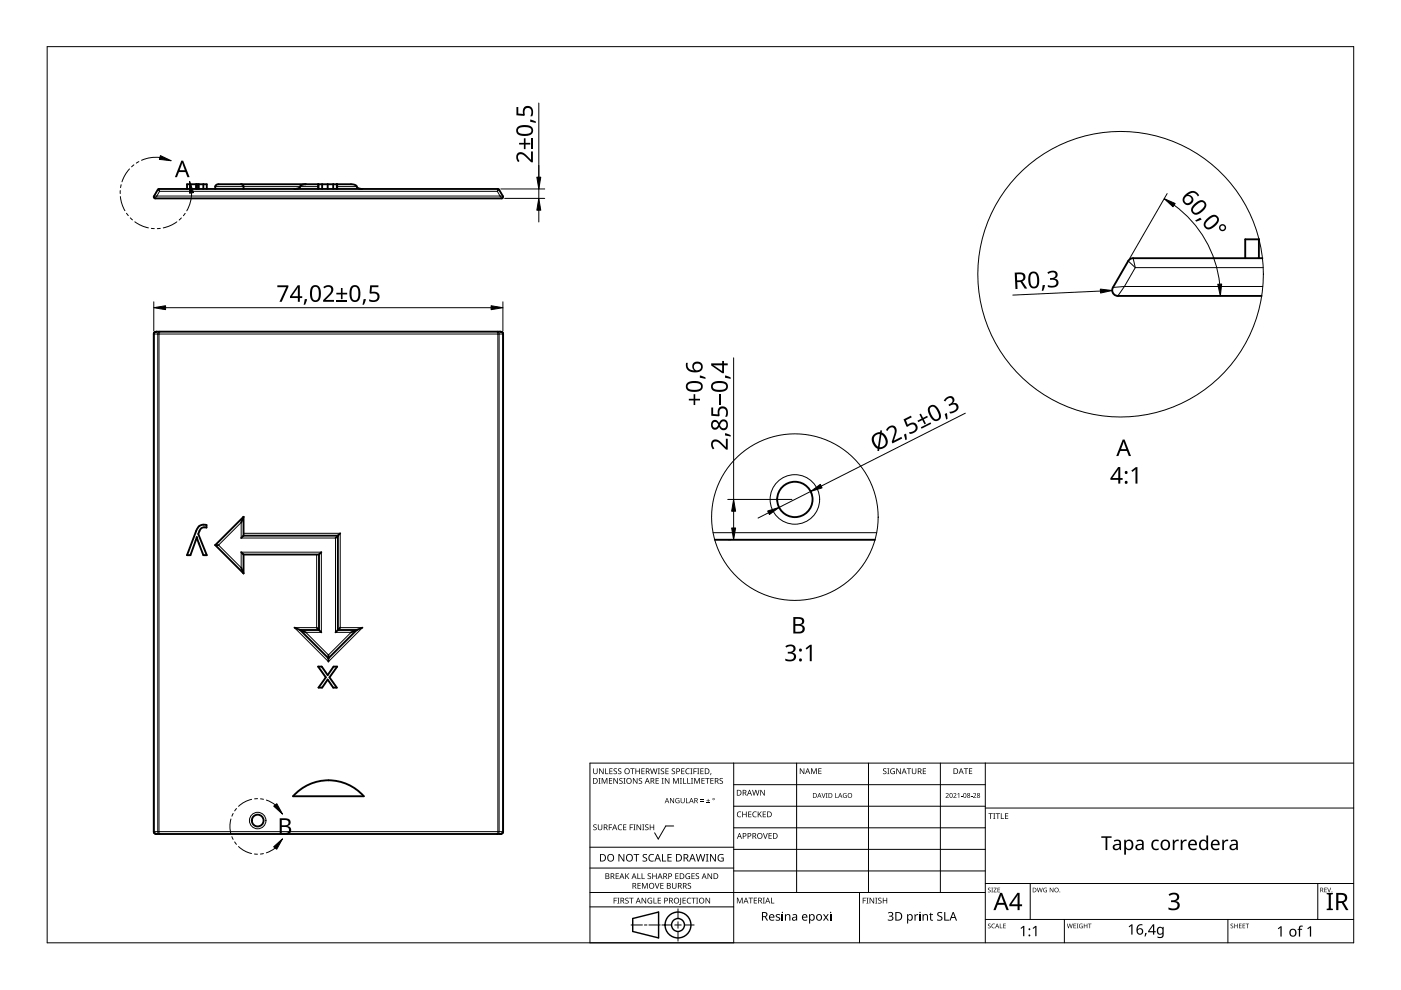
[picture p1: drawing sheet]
<svg xmlns="http://www.w3.org/2000/svg" width="297mm" height="210mm" viewBox="0 0 297 210" stroke-linecap="round" stroke-linejoin="round" font-family="sans-serif">
<g fill="none" stroke="#000" stroke-width=".4">
<path d="M40.4 39.1v1M41.7 39.1v1M42.1 39.1v1M43.1 39.1v1M51.1 39.1l.5 .2v.8M64.8 39.1a1.13 1.13 0 0 0-1.3 .7l-1.1 .3M67.4 39.1v1M67.5 39.1v1M68.3 39.1v1M69.5 39.1v1M70.6 39.1v1M71.4 39.1v1"/>
<path d="M71.5 39.1v1M33.6 40.1h72l.2 .1 .9 1.6-.3 .3-73.6-.1-.2-.4zM39.7 40.1v-1h4.1v1M76.8 40.1a1.13 1.13 0 0 1-1.3-.7l-1.1-.3h-28.1a.63 .63 0 0 0-.7 .5v.5M264 54.7v-4h2.9v4M267.7 54.7h-27.5a1.2 1.2 0 0 0-1 .6l-3.2 5.6a1.2 1.2 0 0 0 1 1.8h30.5M32.7 70.5l.5-.2h72.8l.6 .3 .1 105.7-.2 .4-.5 .1h-72.8l-.5-.2-.1-105.8zM41.7 113.9h.1M42.2 111.6l.7-.3h.9v.6l-.3-.1a1.04 1.04 0 0 0-1.2 .8l-.3 .6 1.8 4.5h-.7l-1.4-3.8-1.3 3.8h-.7l1.9-5.1zM45.6 115.6l6 6M45.6 115.6h.7M51.1 117.1l.5 .5"/>
<path d="M51.6 109.6v4M51.6 117.6v4M51.6 113.6h20v20h4l-6 6-6-6h4v-16M51.6 109.6l-6 6M51.6 117.6h16M51.6 109.6l-.5 1.2M51.6 113.6l-.5 .5M68.1 117.1l-.5 .5M72.1 113.1l-1 1M151.5 114.4h34M51.1 120.4l.5 1.2M62.4 133.1l2.4 1"/>
<path d="M67.1 133.1l1 1M69.6 138.9v1.4M72.1 133.1l-1 1M76.8 133.1l-2.4 1M67.4 141.3h.8l1.3 1.8 1.2-1.8h.8l-1.6 2.3 1.5 2.2h-.8l-1.1-1.7-1.2 1.7h-.8l1.6-2.2zM33.2 176.8h.1M62.8 168.1a10 10 0 0 1 14.3 .7h-15z"/>
<circle cx="168.5" cy="105.9" r="3.8"/>
<circle cx="54.6" cy="174" r="1.25"/>
</g>
<g fill="none" stroke="#000" stroke-width=".21">
<path d="M41.5 39.1v1M45.6 39.6h21.8M71.5 39.6h4.1M33.2 41.6h72.8M33.2 41.6l-.3 .5M33.2 41.6h-.6M33.5 40.2l.3 .4M33.7 40.1l.1 .5M33.8 40.6l-.6 1M33.8 40.6h71.6M105.4 40.6l.6 1M105.6 40.1l-.2 .5"/>
<path d="M105.8 40.2l-.4 .4M106 41.6l.4 .5M106 41.6h.6M239.2 55.3l1.5 1.4M240.2 54.7l.5 2M240.7 56.7l-2.3 4M240.7 56.7h27.1M32.6 70.8h73M33.2 70.3l-.5 .3-.1 .2v105.5l.3 .5h.3M105.6 70.8h.2M105.6 70.8v105.5l-.2 .5h.2l.2-.5v-105.5M105.6 70.8l-.2-.5 .2 .1 .2 .4"/>
<path d="M105.8 70.8h.9M106 70.3l.5 .3 .1 .2M106.6 70.8v105.5M238.4 60.7h29.3M238.4 60.7l-1.4 2M238.4 60.7l-2.4 .2M51.1 110.8v3.3h20v20h3.3l-4.8 4.8-4.8-4.8h3.3v-17h-17v3.3l-4.8-4.8zM51.6 113.1h20.5v20h4.7l-7.2 7.2-7.2-7.2h4.7v-15.5M151.2 112.9h34.7M32.6 176.3h.9M33.5 176.3h.2M33.5 176.3v-105.5v-.2l.3-.3-.1 .5v105.5"/>
<path d="M33.5 176.3v.3l.3 .2-.1-.5M33.7 176.3h73M106.6 176.3l-.3 .5h-.3"/>
<circle cx="168.5" cy="105.9" r="5.3"/>
<circle cx="54.6" cy="174" r="1.75"/>
</g>
<g fill="none" stroke="#000" stroke-width=".21">
<circle cx="237.6" cy="58.1" r="30.3"/>
<circle cx="168.5" cy="109.6" r="17.7"/>
</g>
<path d="M10 9.9h277v190h-277z" fill="none" stroke="#000" stroke-width=".21"/>
<g fill="none" stroke="#000" stroke-width=".21">
<path d="M125.1 179.6h30.5M142.8 175.1h-1.6l-1.6 2.8-.8-1.3M155.6 161.8v38.1h-30.5v-38.1h161.9M155.6 166.4h53.3M155.6 170.9h53.3M155.6 175.5h53.3M168.9 161.8v27.4M184.1 161.8v27.4M199.4 161.8v27.4M208.9 161.8v38.1M208.9 171.3h78.1M125.1 192.3h30.5"/>
<path d="M125.1 189.2h83.8M125.1 184h30.5M133.8 196.1h2.4M136.6 196.1h.6M137.6 196.1h2.4M140.3 196.1h2.1M143.1 196.1h1.3M143.7 192.7v2M143.7 195.4v1.4M143.7 197.5v2M145.1 196.1h2.1M155.6 180.1h53.3"/>
<path d="M155.6 184.7h53.3M182.2 189.2v10.7M208.9 194.9h78.1M208.9 187.3h78.1M218.4 187.3v7.6M225.7 194.9v5M260.3 194.9v5M279.4 187.3v7.6"/>
</g>
<g fill="#000">
<path d="M125.8 174.9l.5-.1h.2l-.1 .2a.25 .25 0 0 0-.3-.1 .25 .25 0 0 0 0 .4 .4 .4 0 0 1 .4 .3 .4 .4 0 0 1-.2 .5 .4 .4 0 0 1-.5-.3v.1a.27 .27 0 0 0 .5 0 .27 .27 0 0 0-.1-.4l-.4-.2zM125.8 162.9h.1v.8a.32 .32 0 0 0 .3 .3 .32 .32 0 0 0 .3-.3v-.8h.2v.8a.47 .47 0 0 1-.5 .4 .47 .47 0 0 1-.4-.4zM126.9 165h.4l-.1 .1v1l.1 .1h-.4l.1-.1v-1zM126.8 174.8h.1v.8a.32 .32 0 0 0 .3 .3 .32 .32 0 0 0 .3-.3v-.8h.2v.8a.47 .47 0 0 1-.5 .4 .47 .47 0 0 1-.4-.4zM127 162.9h.2l.6 1v-1h.2v1.2h-.2l-.7-1 .1 1h-.2zM127.6 165h.2l.4 1 .4-1h.2v1.2h-.2v-1.1l-.4 1.1h-.1l-.4-1.1v1.1h-.1zM128.3 162.9h.2v1.1h.5v.1h-.7zM129.1 174.8h.7v.1h-.6v.5h.5v.1h-.5v.5h-.1zM129.1 165h.7v.1h-.5v.4h.5v.1h-.5v.4h.5v.2h-.7zM129.2 162.9h.7v.1h-.5v.4h.4v.2h-.4v.4h.5v.1h-.7zM130.1 163l.5-.1 .2 .1v.1a.25 .25 0 0 0-.4-.1 .25 .25 0 0 0 0 .4 .4 .4 0 0 1 .4 .3 .4 .4 0 0 1-.2 .5 .4 .4 0 0 1-.5-.3v.1a.27 .27 0 0 0 .5 0 .27 .27 0 0 0-.1-.4l-.4-.2zM130.1 165h.1l.7 1v-1h.1v1.2h-.2l-.6-1v1h-.1z"/>
<path d="M131.1 175l.5-.2 .3 .1-.1 .1a.49 .49 0 0 0-.7 .4 .49 .49 0 0 0 .8 .4 .57 .57 0 0 1-.8 0 .57 .57 0 0 1 0-.8zM131.1 163l.4-.1 .2 .1v.1a.25 .25 0 0 0-.4-.1 .25 .25 0 0 0 0 .4 .4 .4 0 0 1 .5 .3 .4 .4 0 0 1-.3 .5 .4 .4 0 0 1-.5-.3l.1 .1a.27 .27 0 0 0 .4 0 .27 .27 0 0 0-.1-.4l-.3-.2zM131.3 165.1l.5-.2 .2 .1v.1a.25 .25 0 0 0-.4-.1 .25 .25 0 0 0 0 .4 .4 .4 0 0 1 .4 .3 .4 .4 0 0 1-.2 .5 .4 .4 0 0 1-.5-.2h.1a.27 .27 0 0 0 .4 .1 .27 .27 0 0 0-.1-.4l-.4-.3zM132.2 165h.4l-.1 .1v1l.1 .1h-.4l.1-.1v-1zM132.1 174.8h.7v.1h-.5v.4h.5v.1h-.5v.5h.5v.1h-.7zM133.5 174.8h.7v.1h-.5v.5h.5v.1h-.5v.5h-.2zM133.6 162.9h.9v.1h-.3v1.1h-.2v-1.1h-.4zM134.3 174.8h.4l-.1 .1v1l.1 .1h-.4l.1-.1v-1zM134.2 165h.2l.6 1v-1h.2v1.2h-.2l-.7-1v1h-.1zM134.7 162.9h.2v.5h.6v-.5h.2v1.2h-.2v-.5h-.6v.5h-.2zM135 174.8h.1l.7 1v-1h.1v1.2h-.2l-.6-1v1h-.1zM135.5 165.1l.4-.2 .2 .1v.1a.25 .25 0 0 0-.4-.1 .25 .25 0 0 0 0 .4 .4 .4 0 0 1 .5 .3 .4 .4 0 0 1-.3 .5 .4 .4 0 0 1-.5-.2h.1a.27 .27 0 0 0 .4 .1 .27 .27 0 0 0-.1-.4l-.3-.3z"/>
<path d="M136.2 174.8h.4l-.1 .1v1l.1 .1h-.4l.1-.1v-1zM136 162.9h.7v.1h-.6v.4h.5v.2h-.5v.4h.6v.1h-.7zM136.8 174.9l.4-.1h.3l-.1 .2a.25 .25 0 0 0-.3-.1 .25 .25 0 0 0 0 .4 .4 .4 0 0 1 .4 .3 .4 .4 0 0 1-.3 .5 .4 .4 0 0 1-.4-.3v.1a.27 .27 0 0 0 .5 0 .27 .27 0 0 0-.1-.4l-.4-.2zM137.8 174.8h.1v.5h.6v-.5h.2v1.2h-.2v-.6h-.6v.6h-.1zM137.8 162.9h.2l.3 1 .2-1h.2l.3 1 .2-1h.2l-.3 1.2h-.2l-.3-1-.3 1h-.1zM139 165h.7v.1h-.5v.4h.4v.1h-.4v.4h.5v.2h-.7zM139.5 162.9h.4l-.1 .1v1l.1 .1h-.4l.1-.1v-1zM140.3 165h.4l-.1 .1v1l.1 .1h-.4l.1-.1v-1zM140.1 163l.5-.1 .2 .1v.1a.25 .25 0 0 0-.4-.1 .25 .25 0 0 0 0 .4 .4 .4 0 0 1 .4 .3 .4 .4 0 0 1-.2 .5 .4 .4 0 0 1-.5-.3l.1 .1a.27 .27 0 0 0 .4 0 .27 .27 0 0 0-.1-.4l-.4-.2zM141.1 162.9h.7v.1h-.6v.4h.5v.2h-.5v.4h.6v.1h-.7zM141 165h.1l.7 1v-1h.1v1.2h-.2l-.6-1v1h-.1zM142.1 169.2h.1l.6 .9v-.9h.1v1.1h-.1l-.6-.9v.9h-.1z"/>
<path d="M142.5 163l.4-.1 .2 .1v.1a.25 .25 0 0 0-.4-.1 .25 .25 0 0 0 0 .4 .4 .4 0 0 1 .4 .3 .4 .4 0 0 1-.2 .5 .4 .4 0 0 1-.5-.3l.1 .1a.27 .27 0 0 0 .4 0 .27 .27 0 0 0-.1-.4l-.4-.2zM142.7 165h.2l.4 1 .4-1h.2v1.2h-.1v-1.1l-.4 1.1h-.2l-.4-1.1v1.1h-.1zM143.3 169.3l.5-.1 .3 .1-.1 .1a.45 .45 0 0 0-.7 .3 .45 .45 0 0 0 .6 .5v-.4h-.2v-.1h.4v.6a.6 .6 0 0 1-.8-.2 .6 .6 0 0 1 0-.8zM144.1 165h.5l-.2 .1v1l.2 .1h-.5l.2-.1v-1zM144.8 165h.2v1h.5v.2h-.7zM144.4 162.9h.7v.1h-.5v.4h.5v.2h-.5v.4h.5v.1h-.7zM144.3 169.2h.2v.7a.28 .28 0 0 0 .2 .3 .28 .28 0 0 0 .3-.3v-.7h.2v.7a.42 .42 0 0 1-.5 .4 .42 .42 0 0 1-.4-.4zM145.4 169.2h.2v1h.5v.1h-.7zM145.7 165h.2v1h.5v.2h-.7zM145.5 163.1l.4-.2 .3 .1v.1a.49 .49 0 0 0-.7 .4 .49 .49 0 0 0 .7 .5 .57 .57 0 0 1-.8-.1 .57 .57 0 0 1 0-.8zM146.4 162.9h.4l-.1 .1v1l.1 .1h-.4l.1-.1v-1zM146.5 165h.4l-.1 .1v1l.1 .1h-.4l.1-.1v-1z"/>
<path d="M147 162.9h.7v.1h-.5v.5h.5v.1h-.5v.5h-.2zM147.2 165h.2l.4 1 .4-1h.2v1.2h-.2l.1-1.1-.5 1.1h-.1l-.4-1.1v1.1h-.1zM147.8 162.9h.5l-.2 .1v1l.2 .1h-.5l.2-.1v-1zM148.5 169.9h.7v.1h-.7zM148.5 169.5h.7v.2h-.7zM148.5 162.9h.7v.1h-.6v.4h.5v.2h-.5v.4h.6v.1h-.7zM148.7 165h.7v.1h-.5v.4h.5v.1h-.5v.4h.5v.2h-.7zM149.8 170.2h.7v.1h-.7zM149.5 165h.9v.1h-.3v1.1h-.2v-1.1h-.4zM150.1 169.4l.1 .3h.3l-.3 .1v.3l-.1-.3h-.3l.3-.1zM150.7 163.9h.1l-.2 .4zM150.6 165h.7v.1h-.5v.4h.5v.1h-.5v.4h.5v.2h-.7z"/>
<path d="M152.6 165.1l.4-.2 .3 .1-.1 .1a.25 .25 0 0 0-.4-.1 .25 .25 0 0 0 0 .4 .4 .4 0 0 1 .5 .3 .4 .4 0 0 1-.3 .5 .4 .4 0 0 1-.5-.2h.1a.27 .27 0 0 0 .5 .1 .27 .27 0 0 0-.1-.4l-.4-.3zM156.4 172.2l.4-.2 .4 .1-.1 .1a.49 .49 0 0 0-.7 .5 .49 .49 0 0 0 .7 .4 .57 .57 0 0 1-.8 0 .57 .57 0 0 1 0-.8zM157.4 172.1h.1v.5h.7v-.5h.1v1.2h-.1v-.6h-.7v.6h-.1zM158.6 172.1h.7v.1h-.5v.4h.5v.1h-.5v.4h.5v.2h-.7zM159.7 172.2l.4-.2 .3 .1v.1a.49 .49 0 0 0-.7 .5 .49 .49 0 0 0 .7 .4 .57 .57 0 0 1-.8 0 .57 .57 0 0 1 0-.8zM159.5 167.5h.1l.3 1 .3-1h.1l.3 1 .3-1h.1l-.3 1.2h-.2l-.3-1.1-.3 1.1h-.1zM160.7 172.1h.1v.6l.5-.6h.2l-.5 .5 .5 .7h-.1l-.5-.6-.1 .6h-.1zM161.8 176.6h.1l.4 1.1 .3-1.1h.2l-.5 1.2h-.1zM161.2 167.5h.2l.6 1v-1h.2v1.2h-.2l-.7-1v1h-.1zM161.7 172.1h.7v.1h-.5v.4h.5v.1h-.5v.4h.5v.2h-.7zM162.9 176.6h.7v.2h-.5v.3h.5v.2h-.5v.4h.5v.1h-.7zM169.6 162.9h.2l.6 1v-1h.1v1.2h-.1l-.7-1v1h-.1z"/>
<path d="M172 162.9h.2l.4 1 .3-1h.3v1.2h-.2v-1l-.4 1h-.1l-.4-1.1v1.1h-.1zM173.5 162.9h.7v.1h-.5v.4h.4v.1h-.4v.5h.5v.1h-.7zM174.2 168.1h.1l.3 .9 .3-.9h.1l-.3 1.1h-.2zM175.1 168.1h.4l-.2 .1 .2 1h-.4l.1-.1zM177.1 168.1h.1v1h.5v.1h-.6zM178.8 168.3l.4-.2 .3 .1-.1 .1a.42 .42 0 0 0-.6 .4 .42 .42 0 0 0 .6 .3v-.3l-.2-.1h.3v.5a.56 .56 0 0 1-.7-.1 .56 .56 0 0 1 0-.7zM187.3 163l.4-.1 .2 .1v.1a.25 .25 0 0 0-.4-.1 .25 .25 0 0 0 0 .4 .4 .4 0 0 1 .5 .3 .4 .4 0 0 1-.3 .5 .4 .4 0 0 1-.5-.3l.1 .1a.27 .27 0 0 0 .4 0 .27 .27 0 0 0-.1-.4l-.3-.2zM188.1 162.9h.5l-.2 .1v1l.2 .1h-.5l.2-.1v-1zM188.9 163.1l.5-.2 .3 .1v.1a.5 .5 0 0 0-.8 .4 .5 .5 0 0 0 .7 .5v-.4h-.3v-.1h.4v.6a.66 .66 0 0 1-.8-.1 .66 .66 0 0 1 0-.9zM190 162.9h.2l.7 1-.1-1h.2v1.2h-.2l-.6-1v1h-.2zM192.3 162.9h.9v.1h-.4v1.1h-.2v-1.1h-.3zM193.3 162.9h.2v.8a.32 .32 0 0 0 .3 .3 .32 .32 0 0 0 .3-.3v-.8h.2v.8a.47 .47 0 0 1-.5 .4 .47 .47 0 0 1-.5-.4z"/>
<path d="M195.7 162.9h.6v.1h-.5v.4h.5v.2h-.5v.4h.5v.1h-.6zM200.5 168.3a.37 .37 0 0 1 .6 0 .37 .37 0 0 1-.2 .5l-.3 .3h.6v.1h-.7l.3-.4a.27 .27 0 0 0 .2-.4 .27 .27 0 0 0-.4-.1zM202.1 168.3a.37 .37 0 0 1 .6 0 .37 .37 0 0 1-.2 .5l-.2 .3h.5v.1h-.7l.3-.4a.27 .27 0 0 0 .3-.4 .27 .27 0 0 0-.5-.1zM203 168.4l.4-.3v1.1h-.1v-.9zM203.7 168.7h.4v.1h-.4zM204.3 162.9h1v.1h-.4v1.1h-.2v-1.1h-.4zM205.8 168.7h.4v.1h-.4zM205.4 162.9h.7v.1h-.5v.4h.5v.1h-.5v.5h.5v.1h-.7zM206.3 168.3a.37 .37 0 0 1 .6 0 .37 .37 0 0 1-.2 .5l-.2 .3h.5v.1h-.7l.3-.4a.27 .27 0 0 0 .3-.4 .27 .27 0 0 0-.5-.1zM209.6 172.4h.9v.2h-.4v1h-.1v-1h-.4zM210.6 172.4h.4l-.1 .1v1l.1 .1h-.4l.1-.1v-1zM211.1 172.4h.9v.2h-.4v1h-.1v-1h-.4z"/>
<path d="M212.2 172.4h.2v1.1h.5v.1h-.7zM213.1 172.4h.7v.2h-.6v.3h.5v.2h-.5v.4h.6v.1h-.7zM248.7 178h.2l.1 .4 .4-.3 .5-.1v.4h-.5l-.3 .3-.1 1.5h-.3zM250.3 178h.3l.1 .4 .4-.3 .5-.1v.4h-.5l-.3 .3-.1 1.5h-.4zM259.1 178h.3l.1 .4 .4-.3 .5-.1v.4h-.5l-.3 .3-.1 1.5h-.4zM130.1 190.3h.7v.2h-.5v.4h.4v.1h-.4v.6h-.2zM130.5 185.2h.7v.1h-.5v.4h.5v.1h-.5v.4h.5v.2h-.7zM130.9 190.3h.4l-.1 .2v.9l.1 .2h-.4l.1-.2v-.9zM131.1 181.1h.3l.8 1.3v-1.3h.2v1.6h-.3l-.8-1.4v1.4h-.2zM132.6 190.5l.4-.2 .3 .1-.1 .1a.25 .25 0 0 0-.4-.1 .25 .25 0 0 0 0 .4 .4 .4 0 0 1 .5 .3 .4 .4 0 0 1-.3 .5 .4 .4 0 0 1-.5-.2h.1a.27 .27 0 0 0 .5 .1 .27 .27 0 0 0-.1-.5l-.4-.2zM132.6 185.2h.1v.6l.6-.6h.1l-.5 .5 .5 .7h-.1l-.5-.6-.1 .6h-.1zM133.4 190.3h.9v.2h-.4v1.1h-.1v-1.1h-.4z"/>
<path d="M134.3 181.1h1.2v.2h-.5v1.4h-.2v-1.4h-.5zM135.1 185.2h.2v1h.5v.2h-.7zM135.2 187.2h.6v.1h-.5v.4h.5v.2h-.5v.4h.5v.1h-.6zM136 185.2h.2v1h.5v.2h-.7zM136.1 187.2h.2l.4 1 .4-1h.2v1.2h-.1v-1l-.4 1h-.2l-.4-1 .1 1h-.2zM136 190.3h.2l.7 1.1-.1-1.1h.2v1.3h-.2l-.6-1v1h-.2zM136.3 181.2l.3-.1h.6l-.2 .2a.33 .33 0 0 0-.5 .1 .33 .33 0 0 0 .4 .4 .49 .49 0 0 1 .3 .7 .49 .49 0 0 1-.8 .2l-.2-.1v-.2l.3 .1a.35 .35 0 0 0 .5-.2 .35 .35 0 0 0-.4-.4l-.3-.3zM137.4 190.5l.6-.2 .3 .1-.1 .1a.5 .5 0 0 0-.8 .4 .5 .5 0 0 0 .7 .5v-.3h-.3v-.2h.5v.6a.66 .66 0 0 1-.9-.1 .66 .66 0 0 1 0-.9zM137.4 185.3l.4-.2 .2 .1v.1a.25 .25 0 0 0-.4-.1 .25 .25 0 0 0 0 .4 .4 .4 0 0 1 .4 .3 .4 .4 0 0 1-.2 .5 .4 .4 0 0 1-.5-.2h.1a.27 .27 0 0 0 .4 .1 .27 .27 0 0 0-.1-.4l-.4-.3zM137.7 181.3l.5-.2h.5l-.1 .2a.63 .63 0 0 0-.9 .6 .63 .63 0 0 0 .9 .5v.2a.83 .83 0 0 1-1-.3 .83 .83 0 0 1 .1-1zM138.6 190.3h.1v1.1h.5v.2h-.6zM138.8 187.2h.2l.3 1.1 .4-1.1h.1l-.4 1.2h-.2z"/>
<path d="M138.3 185.2h.2v.5h.6v-.5h.1v1.2h-.1v-.6h-.6v.6h-.2zM139.5 190.3h.6v.2h-.5v.4h.5v.1h-.5v.4h.5v.2h-.6zM140.4 181.1h.2v1.4h.6v.2h-.8zM140 187.2h.7v.1h-.5v.4h.4v.2h-.4v.4h.5v.1h-.7zM141.5 181.1h.9v.2h-.7v.4h.7v.2h-.7v.6h.7v.2h-.9zM142.5 187.2h.1v.8a.32 .32 0 0 0 .4 .3 .32 .32 0 0 0 .3-.3v-.8h.1v.8a.47 .47 0 0 1-.5 .4 .47 .47 0 0 1-.4-.4zM143.2 185.2h.7v.1h-.6v.4h.5v.1h-.5v.4h.6v.2h-.7zM144.2 190.3h.2v1.3l-.1 .2-.3 .1v-.2l.2-.1zM144.7 190.3h.7v.2h-.5v.4h.5v.1h-.5v.4h.5v.2h-.7zM145.5 185.3l.4-.2 .4 .1-.1 .1a.5 .5 0 0 0-.7 .4 .5 .5 0 0 0 .7 .5v-.3h-.3v-.2h.4v.6a.66 .66 0 0 1-.9-.1 .66 .66 0 0 1 .1-.9zM145.8 190.5l.4-.2 .3 .1v.1a.49 .49 0 0 0-.7 .5 .49 .49 0 0 0 .7 .4 .57 .57 0 0 1-.8 0 .57 .57 0 0 1 0-.8zM145.9 187.3l.4-.1 .2 .1v.1a.25 .25 0 0 0-.4-.1 .25 .25 0 0 0 0 .4 .4 .4 0 0 1 .4 .3 .4 .4 0 0 1-.2 .5 .4 .4 0 0 1-.5-.3l.1 .1a.27 .27 0 0 0 .4 0 .27 .27 0 0 0-.1-.4l-.4-.2z"/>
<path d="M146.6 190.3h.9v.2h-.4v1.1h-.1v-1.1h-.4zM146.6 185.2h.7v.1h-.5v.4h.5v.1h-.5v.4h.5v.2h-.7zM147.6 190.3h.4l-.1 .2v.9l.1 .2h-.4l.1-.2v-.9zM147.5 185.3l.5-.2 .2 .1v.1a.25 .25 0 0 0-.4-.1 .25 .25 0 0 0 0 .4 .4 .4 0 0 1 .4 .3 .4 .4 0 0 1-.2 .5 .4 .4 0 0 1-.5-.2h.1a.27 .27 0 0 0 .4 .1 .27 .27 0 0 0-.1-.4l-.4-.3zM147.5 181.1h.2l.4 1.3 .3-1.3h.2l.4 1.3 .3-1.3h.2l-.4 1.6h-.2l-.4-1.4-.3 1.4h-.2zM149.7 181.1h.5l-.2 .1v1.3l.2 .2h-.5l.1-.2v-1.3zM149.6 190.3h.2l.6 1.1v-1.1h.2v1.3h-.2l-.7-1v1h-.1zM150 185.2h.2l.6 1v-1h.2v1.2h-.2l-.7-1 .1 1h-.2zM150.5 181.1h.3l.8 1.3v-1.3h.2v1.6h-.3l-.8-1.4v1.4h-.2zM152.3 181.3l.8-.2h.3l-.1 .2a.65 .65 0 0 0-1 .5 .65 .65 0 0 0 .9 .7v-.5h-.3v-.2h.5v.8a.86 .86 0 0 1-1.1-.2 .86 .86 0 0 1 0-1.1zM156.2 190.3h.3l.3 1 .4-1h.3v1.2h-.2v-1l-.4 1h-.1l-.4-1v1h-.2zM158.7 190.3h.9v.2h-.3v1h-.2v-1h-.4z"/>
<path d="M159.8 190.3h.7v.2h-.5v.3h.5v.2h-.5v.4h.5v.1h-.7zM161.7 190.3h.5l-.2 .2v.9l.2 .1h-.5l.2-.1v-.9zM163.5 190.3h.1v1.1h.6v.1h-.7zM164.5 194l.4-.2 .5 .1-.1 .2-.2-.1a.26 .26 0 0 0-.3 0 .26 .26 0 0 0-.1 .3 .26 .26 0 0 0 .3 .1 .44 .44 0 0 1 .4 .6 .44 .44 0 0 1-.6 .2l-.3-.1v-.2l.3 .1a.26 .26 0 0 0 .4-.1 .26 .26 0 0 0-.3-.3l-.4-.3zM165.8 193.8h.2v1.4h-.2zM166.4 193.8h.2v.2a.52 .52 0 0 1 .6-.2 .52 .52 0 0 1 .4 .5v.9h-.2v-.9a.37 .37 0 0 0-.5-.3 .37 .37 0 0 0-.3 .5v.7h-.2zM174.5 193.8h.3l.3 .5 .4-.5h.2l-.5 .7 .5 .7h-.2l-.4-.5-.4 .5h-.2l.5-.7zM176 193.8h.2v1.4h-.2zM182.9 190.3h.7v.2h-.5v.4h.5v.1h-.5v.6h-.2zM183.7 190.3h.4l-.1 .2v.9l.1 .2h-.4l.1-.2v-.9zM184.4 190.3h.1l.7 1v-1h.1v1.3h-.1l-.7-1v1h-.1zM185.6 190.3h.4l-.1 .2v.9l.1 .2h-.4l.1-.2v-.9z"/>
<path d="M186.2 190.5l.5-.2 .2 .1v.1a.25 .25 0 0 0-.4-.1 .25 .25 0 0 0 0 .4 .4 .4 0 0 1 .4 .3 .4 .4 0 0 1-.2 .5 .4 .4 0 0 1-.5-.2 .27 .27 0 0 0 .5 .1 .27 .27 0 0 0-.1-.5l-.4-.2zM187.2 190.3h.1v.6h.6v-.6h.2v1.3h-.2v-.6h-.6v.6h-.1zM188.2 193.5l.3-.1a.51 .51 0 0 1 .8 .1 .51 .51 0 0 1-.3 .7 .51 .51 0 0 1 .4 .7 .51 .51 0 0 1-.7 .3l-.5-.1v-.2l.4 .1a.38 .38 0 0 0 .6-.2 .38 .38 0 0 0-.5-.4h-.2v-.2h.2a.36 .36 0 0 0 .4-.5 .36 .36 0 0 0-.6-.1l-.1 .1zM193.9 193.8h.2v.3l.3-.3h.3v.2l-.5 .2-.1 1h-.2zM194.9 193.8h.3v1.4h-.3zM195.6 193.8h.2v.2a.52 .52 0 0 1 .6-.2 .52 .52 0 0 1 .4 .5v.9h-.3v-.9a.37 .37 0 0 0-.4-.3 .37 .37 0 0 0-.3 .5v.7h-.2zM197.3 193.5h.1v.3h.4v.2h-.4v.8l.1 .2h.3a.33 .33 0 0 1-.4 .2 .33 .33 0 0 1-.2-.4v-.8l-.2-.1zM198.8 193.5l.4-.1 .6 .1-.1 .1h-.1a.38 .38 0 0 0-.7 .2 .38 .38 0 0 0 .5 .4 .54 .54 0 0 1 .4 .7 .54 .54 0 0 1-.8 .3l-.3-.1v-.2l.4 .1a.36 .36 0 0 0 .5-.2 .36 .36 0 0 0-.4-.4l-.4-.3zM200.2 193.4h.2v1.6h.8v.2h-1zM209.5 188.3l.3-.1 .2 .2a.24 .24 0 0 0-.3-.1 .24 .24 0 0 0-.1 .3 .24 .24 0 0 0 .3 .1 .31 .31 0 0 1 0 .5 .31 .31 0 0 1-.5-.2 .23 .23 0 0 0 .4 .2 .23 .23 0 0 0 0-.4l-.3-.2zM209.5 195.9l.3-.1 .2 .2a.24 .24 0 0 0-.3-.1 .24 .24 0 0 0-.1 .3 .24 .24 0 0 0 .3 .1 .31 .31 0 0 1 0 .5 .31 .31 0 0 1-.5-.1 .23 .23 0 0 0 .4 .1 .23 .23 0 0 0 0-.4l-.3-.2zM210.2 188.2h.3l-.1 .1 .1 .9h-.3l.1-.1z"/>
<path d="M210.3 196l.4-.2 .2 .1v.1a.39 .39 0 0 0-.6 .3 .39 .39 0 0 0 .6 .4 .46 .46 0 0 1-.7-.1 .46 .46 0 0 1 .1-.6zM210.7 188.2h.6l-.5 .9h.5v.1h-.7l.5-.9h-.4zM212 195.8h.1v.9l.4 .1h-.5zM211.5 188.2h.5l-.4 .1v.3h.4l-.4 .1v.4l.4 .1h-.5zM212.7 195.8h.5l-.4 .1v.3h.4l-.4 .2v.3l.4 .1h-.5zM216.4 196.8l.6-.5h.2v2.2h-.3v-1.9l-.4 .4zM218.9 196.8l.6-.5h.3v2.2h-.3v-1.9l-.4 .4zM219.8 188.2h.2l.2 .8 .2-.8h.1l.2 .8 .2-.8h.2l-.3 1h-.1l-.2-.8-.3 .8h-.1zM221.3 188.3h.7h-.1a.4 .4 0 0 0-.6 .4 .4 .4 0 0 0 .6 .4v-.3l-.3-.1h.4v.5a.53 .53 0 0 1-.7-.2 .53 .53 0 0 1 0-.7zM222.6 188.2h.1l.5 .8v-.8h.1v1h-.1l-.5-.8v.8h-.1zM226.2 195.8h.1l.2 .9 .3-.9h.1l.2 .9 .2-.9h.1l-.2 1h-.1l-.3-.8-.2 .8h-.1zM227.6 195.8h.5l-.4 .1v.3h.4l-.4 .2v.3l.4 .1h-.5z"/>
<path d="M228.3 195.8h.3l-.1 .1 .1 .9h-.3l.1-.1zM228.9 196l.7-.1-.2 .1a.4 .4 0 0 0-.5 .3 .4 .4 0 0 0 .5 .4v-.3l-.2-.1h.4v.5a.53 .53 0 0 1-.7-.1 .53 .53 0 0 1 0-.7zM229.8 195.8h.1v.4h.5v-.4h.1v1h-.1v-.4h-.5v.4h-.1zM230.7 195.8h.7l-.3 .1v.9h-.1v-.9zM233.5 177.3h2.2v.3h-.9v2.6h-.4v-2.6h-.9zM239.3 196.4l.6-.4h.2v2.2h-.2v-1.9l-.5 .3zM242.8 197.8h.3l-.2 .8h-.2zM244.4 178.3l.5-.3 .8 .1-.1 .3h-.1a.8 .8 0 0 0-1 .9 .8 .8 0 0 0 1.2 .5v.4a1.14 1.14 0 0 1-1.5-.4 1.14 1.14 0 0 1 .2-1.5zM247.8 189.6a1.3 1.3 0 0 1 1.2-.4 1.3 1.3 0 0 1 1 1 .88 .88 0 0 1-.7 .9 .97 .97 0 0 1 .9 1 .97 .97 0 0 1-1.1 .9l-1.4-.2v-.4a1.29 1.29 0 0 0 1.9-.3 .74 .74 0 0 0-1-.8h-.3v-.4a.85 .85 0 0 0 .9-.1 .85 .85 0 0 0 .3-.8 1.07 1.07 0 0 0-1.5-.1zM260.9 195.9l.4-.1 .1 .2a.24 .24 0 0 0-.3-.1 .24 .24 0 0 0-.1 .3 .24 .24 0 0 0 .4 .1 .31 .31 0 0 1-.1 .5 .31 .31 0 0 1-.4-.1 .23 .23 0 0 0 .3 .1 .23 .23 0 0 0 .1-.4l-.4-.2zM261.7 195.8h.1v.4h.5v-.4h.1v1h-.1v-.4h-.5v.4h-.1zM262.7 195.8h.5l-.4 .1v.3h.4l-.4 .2v.3l.4 .1h-.5z"/>
<path d="M263.5 195.8h.5l-.4 .1v.3h.4l-.4 .2v.3l.4 .1h-.5zM264.1 195.8h.7l-.3 .1v.9h-.1v-.9zM270.9 196.9l.6-.5h.2v2.2h-.2v-1.9l-.4 .3zM275.5 196.4l.7-.1v.2h-.4l-.1 .2-.1 .2h.5v.2h-.5v1.5h-.2v-1.5h-.3l.3-.2zM277.2 196.9l.6-.5h.2v2.2h-.3v-1.9l-.4 .3zM280.8 188.2h.5l-.4 .1v.3h.4l-.4 .1v.4l.4 .1h-.5zM281.4 188.2h.1l.3 .8 .3-.8h.1l-.3 1h-.2zM281.3 189.3h1.3v.3l-.4 .1v2.9l.4 .1v.3h-1.3v-.3l.4-.1v-2.9l-.4-.1z"/>
<path d="M125.7 165h.4a.61 .61 0 0 1 .6 .6 .61 .61 0 0 1-.6 .6h-.4zM125.9 165.1v.9h.2a.48 .48 0 0 0 .5-.4 .48 .48 0 0 0-.5-.5z"/>
<path d="M128 174.8h.3a.35 .35 0 0 1 .5 .2 .35 .35 0 0 1-.3 .5l.4 .5h-.2l-.3-.5h-.2v.5h-.2zM128.2 174.9v.5h.1a.23 .23 0 0 0 .3-.2 .23 .23 0 0 0-.3-.3z"/>
<path d="M130.3 174.8h.1l.5 1.2h-.2l-.1-.4h-.5l-.2 .4h-.1zM130.3 175l-.2 .5h.4z"/>
<path d="M132.3 163.5a.61 .61 0 0 1 1.2 0 .61 .61 0 0 1-1.2 0zM132.6 163.5a.45 .45 0 0 0 .8 0 .45 .45 0 0 0-.8 0z"/>
<path d="M132.7 165.6a.61 .61 0 0 1 1.2 0 .61 .61 0 0 1-1.2 0zM133 165.6a.45 .45 0 0 0 .9 0 .45 .45 0 0 0-.9 0z"/>
<path d="M136.9 162.9h.4a.35 .35 0 0 1 .4 .3 .35 .35 0 0 1-.2 .4l.3 .5h-.2l-.3-.5h-.2v.5h-.2zM137.1 163v.5h.2a.23 .23 0 0 0 .3-.2 .23 .23 0 0 0-.3-.3z"/>
<path d="M137.2 165h.1l.5 1.2h-.2l-.1-.4h-.5l-.2 .4h-.1zM137.2 165.1l-.2 .6h.4z"/>
<path d="M137.9 165h.4a.35 .35 0 0 1 .4 .2 .35 .35 0 0 1-.2 .4l.3 .6h-.2l-.3-.5h-.2v.5h-.2zM138.1 165.1v.4h.2a.23 .23 0 0 0 .3-.2 .23 .23 0 0 0-.3-.2z"/>
<path d="M141.4 169.2h.1l.4 1.1h-.1l-.2-.3h-.4l-.1 .3h-.2zM141.4 169.3l-.2 .5h.4z"/>
<path d="M143.4 162.9h.3a.41 .41 0 0 1 .5 .5 .41 .41 0 0 1-.6 .3v.4h-.2zM143.6 163v.5a.29 .29 0 0 0 .4-.2 .29 .29 0 0 0-.4-.3z"/>
<path d="M146.5 169.2h.2l.4 1.1h-.2l-.1-.3h-.4l-.2 .3h-.1zM146.6 169.3l-.2 .5h.4z"/>
<path d="M147.2 169.2h.3a.31 .31 0 0 1 .4 .2 .31 .31 0 0 1-.2 .4l.3 .5h-.2l-.2-.5h-.2v.5h-.2zM147.4 169.3v.4h.1a.21 .21 0 0 0 .3-.2 .21 .21 0 0 0-.3-.2z"/>
<path d="M149.4 162.9h.4a.61 .61 0 0 1 .6 .6 .61 .61 0 0 1-.6 .6h-.4zM149.6 163v1h.2a.48 .48 0 0 0 .4-.5 .48 .48 0 0 0-.4-.5z"/>
<path d="M151.1 169.4a.24 .24 0 0 1 .4 0 .24 .24 0 0 1-.4 0zM151.2 169.4a.14 .14 0 0 0 .2 0 .14 .14 0 0 0-.2 0z"/>
<path d="M151.6 165h.3a.35 .35 0 0 1 .4 .2 .35 .35 0 0 1-.2 .4l.3 .6h-.2l-.2-.5h-.3v.5h-.1zM151.7 165.1v.4h.2a.23 .23 0 0 0 .3-.2 .23 .23 0 0 0-.3-.2z"/>
<path d="M156.7 176.6h.1l.5 1.2h-.1l-.2-.3h-.5l-.1 .3h-.2zM156.8 176.8l-.2 .5h.4z"/>
<path d="M156.2 167.5h.4a.61 .61 0 0 1 .6 .6 .61 .61 0 0 1-.6 .6h-.4zM156.4 167.6v1h.1a.48 .48 0 0 0 .5-.5 .48 .48 0 0 0-.4-.5z"/>
<path d="M157.5 167.5h.3a.35 .35 0 0 1 .4 .2 .35 .35 0 0 1-.2 .4l.3 .6h-.1l-.3-.5h-.3v.5h-.1zM157.6 167.6v.5h.2a.23 .23 0 0 0 .3-.3 .23 .23 0 0 0-.3-.2z"/>
<path d="M157.5 176.6h.3a.41 .41 0 0 1 .5 .5 .41 .41 0 0 1-.7 .3v.4h-.1zM157.6 176.8v.4a.29 .29 0 0 0 .5-.2 .29 .29 0 0 0-.5-.2z"/>
<path d="M158.5 176.6h.3a.41 .41 0 0 1 .5 .5 .41 .41 0 0 1-.6 .3v.4h-.2zM158.7 176.8v.4a.29 .29 0 0 0 .4-.2 .29 .29 0 0 0-.4-.2z"/>
<path d="M158.8 167.5h.2l.5 1.2h-.2l-.2-.4h-.4l-.2 .4h-.1zM158.9 167.6l-.2 .6h.4z"/>
<path d="M159.5 176.6h.4a.35 .35 0 0 1 .4 .3 .35 .35 0 0 1-.2 .4l.3 .5h-.2l-.3-.5h-.2v.5h-.2zM159.7 176.8v.4h.2a.23 .23 0 0 0 .3-.2 .23 .23 0 0 0-.3-.2z"/>
<path d="M160.4 177.2a.65 .65 0 0 1 1.3 0 .65 .65 0 0 1-1.3 0zM160.7 177.2a.45 .45 0 0 0 .9 0 .45 .45 0 0 0-.9 0z"/>
<path d="M162.7 172.1h.3a.61 .61 0 0 1 .6 .6 .61 .61 0 0 1-.6 .6h-.3zM162.8 172.2v.9h.2a.48 .48 0 0 0 .5-.4 .48 .48 0 0 0-.5-.5z"/>
<path d="M163.9 176.6h.4a.61 .61 0 0 1 .6 .7 .61 .61 0 0 1-.7 .5h-.3zM164 176.8v.9h.2a.48 .48 0 0 0 .5-.4 .48 .48 0 0 0-.5-.5z"/>
<path d="M171.2 162.9h.1l.5 1.2h-.2l-.1-.4h-.5l-.1 .4h-.2zM171.2 163.1l-.1 .5h.3z"/>
<path d="M172.4 168.1h.3a.51 .51 0 0 1 .5 .6 .51 .51 0 0 1-.6 .5h-.2zM172.5 168.3v.8l.3-.1 .2-.2v-.4z"/>
<path d="M173.7 168.1l.5 1.1-.3-.3h-.4l-.2 .3zM173.7 168.3l-.1 .4h.3z"/>
<path d="M175.7 168.1h.3a.51 .51 0 0 1 .5 .6 .51 .51 0 0 1-.6 .5h-.2zM175.8 168.3v.8l.3-.1 .2-.2v-.4z"/>
<path d="M178.1 168.1l.5 1.1-.3-.3h-.4l-.2 .3zM178.1 168.3l-.1 .4h.3z"/>
<path d="M179.6 168.7a.55 .55 0 0 1 1.1 0 .55 .55 0 0 1-1.1 0zM179.9 168.7a.38 .38 0 0 0 .7 0 .38 .38 0 0 0-.7 0z"/>
<path d="M191.6 162.9h.2l.4 1.2h-.1l-.2-.4h-.4l-.2 .4h-.1zM191.7 163.1l-.2 .5h.4z"/>
<path d="M194.6 162.9h.3a.35 .35 0 0 1 .5 .2 .35 .35 0 0 1-.3 .5l.4 .5h-.2l-.3-.5h-.3v.5h-.1zM194.7 163v.5h.2a.23 .23 0 0 0 .3-.2 .23 .23 0 0 0-.3-.3z"/>
<path d="M201.4 168.2l.4-.1 .1 .3 .1 .5-.2 .3-.3-.1-.2-.2zM201.5 168.3v.1a.37 .37 0 0 0-.1 .4 .37 .37 0 0 0 .4 .2 .4 .4 0 0 0 .1-.4 .4 .4 0 0 0-.4-.3z"/>
<path d="M202.2 162.9h.3a.61 .61 0 0 1 .6 .6 .61 .61 0 0 1-.6 .6h-.3zM202.3 163v1h.2a.48 .48 0 0 0 .5-.5 .48 .48 0 0 0-.5-.5z"/>
<path d="M203.7 162.9h.2l.4 1.2h-.1l-.2-.4h-.5l-.1 .4h-.2zM203.8 163.1l-.2 .5h.4z"/>
<path d="M204.3 168.2l.4-.1 .2 .3v.5l-.2 .3-.3-.1-.2-.2zM204.4 168.3v.1a.37 .37 0 0 0-.1 .4 .37 .37 0 0 0 .4 .2 .4 .4 0 0 0 .1-.4 .4 .4 0 0 0-.4-.3z"/>
<path d="M205.1 168.2a.29 .29 0 0 1 .5 0 .29 .29 0 0 1-.1 .4 .29 .29 0 0 1 .1 .5 .29 .29 0 0 1-.5 0 .29 .29 0 0 1 .1-.5zM205.2 168.9a.2 .2 0 0 0 .4 0 .2 .2 0 0 0-.4 0zM205.2 168.4a.17 .17 0 0 0 .3 0 .17 .17 0 0 0-.3 0z"/>
<path d="M207.2 168.2a.29 .29 0 0 1 .5 0 .29 .29 0 0 1-.1 .4 .29 .29 0 0 1 .1 .5 .29 .29 0 0 1-.5 0 .29 .29 0 0 1 .1-.5zM207.2 168.9a.2 .2 0 0 0 .4 0 .2 .2 0 0 0-.4 0zM207.3 168.4a.17 .17 0 0 0 .3 0 .17 .17 0 0 0-.3 0z"/>
<path d="M246.3 178.3a1.08 1.08 0 0 1 1.6 .1 1.08 1.08 0 0 1-.2 1.6 1.08 1.08 0 0 1-1.5-.3 1.47 1.47 0 0 1 .1-1.4zM246.7 178.4a.85 .85 0 0 0-.3 1 .85 .85 0 0 0 .9 .5 .82 .82 0 0 0 .4-1 .82 .82 0 0 0-1-.5z"/>
<path d="M128.4 185.2h.3a.31 .31 0 0 1 .4 .1 .31 .31 0 0 1-.2 .4 .33 .33 0 0 1 .3 .4 .33 .33 0 0 1-.4 .3h-.4zM128.5 185.8v.4h.3a.23 .23 0 0 0 .2-.2 .23 .23 0 0 0-.3-.2zM128.5 185.3v.4h.2a.21 .21 0 0 0 .3-.2 .21 .21 0 0 0-.3-.2z"/>
<path d="M127.2 181.1h.5a.79 .79 0 0 1 .8 .8 .79 .79 0 0 1-.9 .8h-.4zM127.4 181.2v1.3h.2a.62 .62 0 0 0 .7-.6 .62 .62 0 0 0-.6-.7z"/>
<path d="M129.5 185.2h.3a.35 .35 0 0 1 .4 .2 .35 .35 0 0 1-.2 .4l.3 .6h-.1l-.3-.5h-.3v.5h-.1zM129.6 185.3v.4h.2a.23 .23 0 0 0 .3-.2 .23 .23 0 0 0-.3-.2z"/>
<path d="M128.9 181.3a.77 .77 0 0 1 1.2 .1 .77 .77 0 0 1-.2 1.1 .77 .77 0 0 1-1.1-.3v-.5zM129.1 181.4a.63 .63 0 0 0-.2 .8 .63 .63 0 0 0 .9 .2l.1-.1a.61 .61 0 0 0 0-.8 .61 .61 0 0 0-.8-.1z"/>
<path d="M131.6 190.3h.3a.35 .35 0 0 1 .4 .3 .35 .35 0 0 1-.2 .4l.3 .6h-.1l-.3-.5h-.3v.5h-.1zM131.7 190.5v.4h.2a.23 .23 0 0 0 .3-.2 .23 .23 0 0 0-.3-.2z"/>
<path d="M131.8 185.2h.1l.5 1.2h-.2l-.1-.4h-.5l-.1 .4h-.2zM131.8 185.3l-.1 .6h.3z"/>
<path d="M132.9 181.3a.77 .77 0 0 1 1.1 0 .77 .77 0 0 1-.1 1.2 .77 .77 0 0 1-1.1-.3l-.1-.5zM133.1 181.4a.63 .63 0 0 0-.2 .8 .63 .63 0 0 0 .9 .2l.1-.1a.61 .61 0 0 0 0-.8 .61 .61 0 0 0-.8-.1z"/>
<path d="M134.1 187.2h.3a.35 .35 0 0 1 .5 .2 .35 .35 0 0 1-.3 .5l.4 .5h-.2l-.3-.5h-.2v.5h-.2zM134.3 187.3v.5h.1a.23 .23 0 0 0 .3-.2 .23 .23 0 0 0-.3-.3z"/>
<path d="M134.4 185.2h.1l.5 1.2h-.2l-.1-.4h-.5l-.2 .4h-.1zM134.4 185.3l-.2 .6h.4z"/>
<path d="M135.3 190.3h.1l.5 1.3h-.2l-.1-.4h-.5l-.2 .4h-.1zM135.3 190.5l-.2 .5h.4z"/>
<path d="M137.5 187.8a.61 .61 0 0 1 1.2 0 .61 .61 0 0 1-1.2 0zM137.8 187.8a.45 .45 0 0 0 .8 0 .45 .45 0 0 0-.8 0z"/>
<path d="M139.3 181.1h.2l.6 1.6h-.2l-.2-.5h-.6l-.2 .5h-.2zM139.4 181.3l-.2 .7h.5z"/>
<path d="M139.9 185.2h.1l.5 1.2h-.2l-.1-.4h-.5l-.1 .4h-.2zM139.9 185.3l-.2 .6h.4z"/>
<path d="M140.6 185.2h.4a.35 .35 0 0 1 .4 .2 .35 .35 0 0 1-.2 .4l.3 .6h-.2l-.3-.5h-.2v.5h-.2zM140.8 185.3v.4h.2a.23 .23 0 0 0 .3-.2 .23 .23 0 0 0-.3-.2z"/>
<path d="M141.4 187.2h.3a.31 .31 0 0 1 .5 .2 .31 .31 0 0 1-.2 .4 .33 .33 0 0 1 .2 .4 .33 .33 0 0 1-.4 .2h-.4zM141.5 187.9v.4h.3a.23 .23 0 0 0 .3-.2 .23 .23 0 0 0-.3-.2zM141.5 187.3v.4h.3a.21 .21 0 0 0 .2-.2 .21 .21 0 0 0-.3-.2z"/>
<path d="M140.8 190.3h.4a.41 .41 0 0 1 .4 .5 .41 .41 0 0 1-.6 .3v.5h-.2zM141 190.5v.5a.29 .29 0 0 0 .5-.3 .29 .29 0 0 0-.5-.2z"/>
<path d="M141.9 190.3h.3a.35 .35 0 0 1 .4 .3 .35 .35 0 0 1-.2 .4l.3 .6h-.1l-.3-.5h-.3v.5h-.1zM142 190.5v.4h.2a.23 .23 0 0 0 .3-.2 .23 .23 0 0 0-.3-.2z"/>
<path d="M141.7 185.2h.3a.41 .41 0 0 1 .5 .5 .41 .41 0 0 1-.6 .2v.5h-.2zM141.9 185.3v.5a.29 .29 0 0 0 .4-.3 .29 .29 0 0 0-.4-.2z"/>
<path d="M143.7 187.2h.4a.35 .35 0 0 1 .4 .2 .35 .35 0 0 1-.2 .5l.3 .5h-.2l-.3-.5h-.2v.5h-.2zM143.9 187.3v.5h.2a.23 .23 0 0 0 .3-.2 .23 .23 0 0 0-.3-.3z"/>
<path d="M142.8 191a.61 .61 0 0 1 1.2 0 .61 .61 0 0 1-1.2 0zM143 191a.45 .45 0 0 0 .9 0 .45 .45 0 0 0-.9 0z"/>
<path d="M143.3 181.1h.5a.79 .79 0 0 1 .8 .8 .79 .79 0 0 1-.8 .8h-.5zM143.5 181.2v1.3h.2a.62 .62 0 0 0 .7-.6 .62 .62 0 0 0-.6-.7z"/>
<path d="M144.8 187.2h.3a.35 .35 0 0 1 .5 .2 .35 .35 0 0 1-.3 .5l.4 .5h-.2l-.3-.5h-.3v.5h-.1zM144.9 187.3v.5h.2a.23 .23 0 0 0 .3-.2 .23 .23 0 0 0-.3-.3z"/>
<path d="M144.1 185.2h.4a.61 .61 0 0 1 .6 .6 .61 .61 0 0 1-.6 .6h-.4zM144.3 185.3v.9h.1a.48 .48 0 0 0 .5-.4 .48 .48 0 0 0-.4-.5z"/>
<path d="M144.9 181.1h.5a.45 .45 0 0 1 .5 .3 .45 .45 0 0 1-.3 .6l.5 .7h-.3l-.4-.7h-.3v.7h-.2zM145.1 181.3v.5h.3a.3 .3 0 0 0 .3-.3 .3 .3 0 0 0-.3-.2z"/>
<path d="M146.7 181.1h.2l.6 1.6h-.2l-.2-.5h-.6l-.2 .5h-.2zM146.8 181.3l-.2 .7h.5z"/>
<path d="M148.1 191a.61 .61 0 0 1 1.2 0 .61 .61 0 0 1-1.2 0zM148.4 191a.45 .45 0 0 0 .9 0 .45 .45 0 0 0-.9 0z"/>
<path d="M149.2 185.2h.2l.4 1.2h-.1l-.2-.4h-.4l-.2 .4h-.1zM149.3 185.3l-.2 .6h.4z"/>
<path d="M151.3 185.2h.4a.61 .61 0 0 1 .6 .6 .61 .61 0 0 1-.7 .6h-.3zM151.5 185.3v.9h.1a.48 .48 0 0 0 .5-.4 .48 .48 0 0 0-.4-.5z"/>
<path d="M158.1 190.3h.1l.5 1.2h-.2l-.1-.3h-.5l-.1 .3h-.2zM158.2 190.5l-.2 .5h.4z"/>
<path d="M160.8 190.3h.3a.35 .35 0 0 1 .4 .3 .35 .35 0 0 1-.2 .4l.3 .5h-.1l-.3-.5h-.3v.5h-.1zM160.9 190.5v.4h.2a.23 .23 0 0 0 .3-.2 .23 .23 0 0 0-.3-.2z"/>
<path d="M161.5 193.4h.6a.52 .52 0 0 1 .6 .3 .52 .52 0 0 1-.3 .7l.4 .8h-.2l-.5-.8h-.3v.8h-.3zM161.8 193.6v.7h.3a.35 .35 0 0 0 .4-.4 .35 .35 0 0 0-.5-.3z"/>
<path d="M162.7 190.3h.1l.5 1.2h-.1l-.2-.3h-.5l-.1 .3h-.2zM162.8 190.5l-.2 .5h.4z"/>
<path d="M163.2 194a.59 .59 0 0 1 .7-.1 .59 .59 0 0 1 .3 .7h-.9l.1 .4 .7-.1v.2a.74 .74 0 0 1-.9-.1 .74 .74 0 0 1 0-1zM163.4 194.1l-.1 .3h.7l-.2-.4z"/>
<path d="M168.1 193.9l.3-.1a.45 .45 0 0 1 .6 .5v.9h-.2v-.2a.46 .46 0 0 1-.6 .2 .46 .46 0 0 1-.2-.6 .46 .46 0 0 1 .6-.2h.2l-.1-.3h-.6zM168.2 194.7a.32 .32 0 0 0 .3 .4 .32 .32 0 0 0 .3-.4v-.2z"/>
<path d="M170.2 194a.59 .59 0 0 1 .7-.1 .59 .59 0 0 1 .3 .7h-.9l.1 .4 .7-.1v.2a.74 .74 0 0 1-1-.1 .74 .74 0 0 1 .1-1zM170.4 194.1l-.1 .3h.7l-.2-.4z"/>
<path d="M171.5 193.8h.2v.2a.63 .63 0 0 1 .9 .1 .63 .63 0 0 1 0 .9 .63 .63 0 0 1-.9 0l.1 .8h-.3zM171.9 194.1a.49 .49 0 0 0-.1 .7 .49 .49 0 0 0 .6 .1 .49 .49 0 0 0 .1-.7 .49 .49 0 0 0-.6-.1z"/>
<path d="M172.9 194.5a.7 .7 0 0 1 1.4 0 .7 .7 0 0 1-1.4 0zM173.4 194.1a.5 .5 0 0 0-.1 .7 .5 .5 0 0 0 .7 .1v-.8z"/>
<path d="M189.8 193.4h.6a.91 .91 0 0 1 .9 .9 .91 .91 0 0 1-1 .9h-.5zM190.1 193.6v1.4h.2a.72 .72 0 0 0 .7-.7 .72 .72 0 0 0-.6-.7z"/>
<path d="M192.3 193.8h.2v.2a.63 .63 0 0 1 .9 .1 .63 .63 0 0 1 0 .9 .63 .63 0 0 1-.9 0v.8h-.2zM192.6 194.1a.49 .49 0 0 0-.1 .7 .49 .49 0 0 0 .7 .1 .49 .49 0 0 0 .1-.7 .49 .49 0 0 0-.7-.1z"/>
<path d="M202 193.4h.2l.7 1.8h-.2l-.2-.6h-.8l-.2 .6h-.2zM202.1 193.6l-.3 .8h.6z"/>
<path d="M211.4 195.8l.5 1-.3-.3h-.4l-.2 .3zM211.4 196l-.1 .4h.3z"/>
<path d="M212 189.3h.5l1.4 3.7h-.5l-.4-1.2h-1.5l-.4 1.2h-.5zM212.2 189.8l-.5 1.6h1.1z"/>
<path d="M215.7 189.3h.5v2.4h.5v.4h-.5v.9h-.5v-.9h-1.7v-.3zM215.7 189.8l-1.3 1.9h1.3z"/>
<path d="M219 188.2h.3a.49 .49 0 0 1 .4 .5 .49 .49 0 0 1-.5 .5h-.2zM219.1 188.3v.8l.3-.1 .2-.2v-.3z"/>
<path d="M223.5 188.7a.49 .49 0 0 1 .9 0 .49 .49 0 0 1-.9 0zM223.7 188.7a.36 .36 0 0 0 .7 0 .36 .36 0 0 0-.7 0z"/>
<path d="M236.2 178.2a.9 .9 0 0 1 .9-.2 .9 .9 0 0 1 .6 .7v1.5h-.3v-.3a.74 .74 0 0 1-1 .4 .74 .74 0 0 1-.4-1 .74 .74 0 0 1 1-.4h.3a.51 .51 0 0 0-.2-.6 .51 .51 0 0 0-.5 0l-.3 .2zM236.4 179.4a.47 .47 0 0 0 .2 .6 .47 .47 0 0 0 .6-.3l.1-.5z"/>
<path d="M238.4 178h.3v.3a.95 .95 0 0 1 1.3-.1 .95 .95 0 0 1 .3 1.2 .9 .9 0 0 1-.6 .8 .9 .9 0 0 1-1-.2v1.2h-.3zM238.9 178.5l-.2 .4a.7 .7 0 0 0 .1 .8 .7 .7 0 0 0 .9 .1 .85 .85 0 0 0 .2-.9 .85 .85 0 0 0-.8-.5z"/>
<path d="M241.3 196.2l.3-.2a.38 .38 0 0 1 .6 .2 .74 .74 0 0 0-1 .9 .7 .7 0 0 1 1.1 .1 .7 .7 0 0 1-.4 1 .7 .7 0 0 1-.9-.6v-.8zM241.2 197.5a.48 .48 0 0 0 .9 0 .48 .48 0 0 0-.9 0z"/>
<path d="M241 178.2a.9 .9 0 0 1 .9-.2 .9 .9 0 0 1 .6 .7v1.5h-.3v-.3a.74 .74 0 0 1-1 .4 .74 .74 0 0 1-.4-1 .74 .74 0 0 1 1-.4h.3a.51 .51 0 0 0-.2-.6 .51 .51 0 0 0-.5 0l-.3 .2zM241.2 179.4a.47 .47 0 0 0 .2 .6 .47 .47 0 0 0 .6-.3l.1-.5z"/>
<path d="M244.4 196h.3v1.4h.3v.3h-.3v.5h-.2v-.5h-1.1v-.3zM244.5 196.3l-.8 1.1h.8z"/>
<path d="M245.5 196.6l.5-.1 .5 .2v-.2h.2v1.7a.82 .82 0 0 1-1.3 .6v-.3l.3 .1a.55 .55 0 0 0 .6 0 .55 .55 0 0 0 .2-.7 .71 .71 0 0 1-1 .2 .71 .71 0 0 1-.2-.9zM245.7 196.8a.6 .6 0 0 0-.2 .8 .6 .6 0 0 0 .8 .2 .61 .61 0 0 0 .2-.7 .61 .61 0 0 0-.8-.3z"/>
<path d="M252.2 178.3a.94 .94 0 0 1 1.1-.2 .94 .94 0 0 1 .5 1.1h-1.5a.83 .83 0 0 0 .5 .8 .83 .83 0 0 0 .9-.2v.3a1.19 1.19 0 0 1-1.6-.2 1.19 1.19 0 0 1 .1-1.6zM252.5 178.5l-.2 .4h1.1a.54 .54 0 0 0-.3-.6 .54 .54 0 0 0-.6 .2z"/>
<path d="M254.6 178.2l.6-.2 .6 .3v-1.2h.3v3.1h-.2l-.1-.3a.96 .96 0 0 1-1.3 .2 .96 .96 0 0 1-.3-1.2zM254.8 178.4a.85 .85 0 0 0-.2 1 .85 .85 0 0 0 .8 .5 1.01 1.01 0 0 0-.1-1.6z"/>
<path d="M257 178.3a.94 .94 0 0 1 1.1-.2 .94 .94 0 0 1 .5 1.1h-1.5a.83 .83 0 0 0 .5 .8 .83 .83 0 0 0 .9-.2v.3a1.19 1.19 0 0 1-1.6-.2 1.19 1.19 0 0 1 .1-1.6zM257.3 178.5l-.2 .4h1.1a.54 .54 0 0 0-.3-.6 .54 .54 0 0 0-.6 .2z"/>
<path d="M260.9 178.2a.9 .9 0 0 1 .9-.2 .9 .9 0 0 1 .6 .7v1.5h-.2l-.1-.3a.74 .74 0 0 1-1 .4 .74 .74 0 0 1-.3-1 .74 .74 0 0 1 .9-.4h.4a.51 .51 0 0 0-.2-.6 .51 .51 0 0 0-.6 0l-.3 .2zM261.1 179.4a.47 .47 0 0 0 .2 .6 .47 .47 0 0 0 .7-.3l.1-.5z"/>
<path d="M273.6 197.1a.82 .82 0 0 1 1.2 .1 .82 .82 0 0 1-.2 1.2 .82 .82 0 0 1-1.2-.4zM273.8 197.2a.6 .6 0 0 0-.2 .9 .6 .6 0 0 0 .9 .1l.1-.3a.53 .53 0 0 0-.1-.6 .53 .53 0 0 0-.7-.1z"/>
<path d="M279.9 188.2h.3a.28 .28 0 0 1 .3 .2 .28 .28 0 0 1-.1 .3l.2 .5-.4-.4h-.2v.4h-.1zM280 188.3v.4h.2a.19 .19 0 0 0 .2-.2 .19 .19 0 0 0-.2-.2z"/>
<path d="M283.3 189.3h1a1.05 1.05 0 0 1 1.3 .7 1.05 1.05 0 0 1-.7 1.3l1 1.7h-.5l-.9-1.5h-.7v1.5h-.5zM283.8 189.7v1.4h.5a.7 .7 0 0 0 .9-.7 .7 .7 0 0 0-.9-.7z"/>
<circle cx="165.9" cy="193.5" r=".14"/>
<circle cx="176.1" cy="193.5" r=".14"/>
<circle cx="195.1" cy="193.5" r=".14"/>
<circle cx="218.3" cy="198.3" r=".2"/>
<circle cx="218.3" cy="197" r=".2"/>
<circle cx="224.7" cy="189.1" r=".09"/>
<circle cx="282.4" cy="189.1" r=".09"/>
</g>
<g fill="none" stroke="#000" stroke-width=".3">
<path d="M134.1 194.7l5.5-1.3v5.5l-5.5-1.4z"/>
<circle cx="143.7" cy="196.1" r="1.37"/>
<circle cx="143.7" cy="196.1" r="2.74"/>
</g>
<g fill="#000">
<path d="M38.4 34.1h.4l1.4 3.5h-.5l-.4-1.1h-1.4l-.4 1.1h-.4zM38.6 34.5l-.5 1.6h1.1z"/>
<path d="M59.3 173.5h1a.95 .95 0 0 1 1 .2 .95 .95 0 0 1 .2 1.1l-.5 .3a.95 .95 0 0 1 .7 1.2 .95 .95 0 0 1-1.2 .7h-1.2zM59.7 175.3v1.3h.7a.66 .66 0 0 0 .9-.6 .66 .66 0 0 0-.9-.7zM59.7 173.9v1.1h.7a.6 .6 0 0 0 .8-.6 .6 .6 0 0 0-.9-.5z"/>
</g>
<g fill="none" stroke="#000" stroke-width=".21">
<path d="M25.7 39.2l-.1 .6M27.5 35.8l-1 1.3-.6 1.4M28.4 35l-.5 .4M29.4 34.3l-.5 .3M33.9 33.4l-2.3 .1-1.6 .5M25.5 40.4v.6M25.5 41.7l.3 1.5 .7 1.5M26.8 45.2l.4 .5M27.6 46.2l.5 .4M28.6 47l1.4 .8 1.5 .5M32.1 48.4l.6 .1M34 48.4l-.6 .1"/>
<path d="M37.5 47l-1.4 .8-1.5 .5M38.5 46.2l-.5 .4M39.3 45.2l-.4 .5M40.6 40.9l-.3 2.2-.7 1.6M49 173.7l-.3 1.5 .3 1.6M49.2 177.4l.2 .6M49.4 172.5l-.2 .5M49.8 178.5l.3 .5M50.1 171.4l-.3 .5M50.6 179.5l1.2 .9 1.5 .6M53.3 169.5l-1.4 .5-1.3 1M54.6 169.3l-.6 .1"/>
<path d="M55.2 169.4l.7 .1M56.5 169.6l1.9 1.1M58.4 179.8l-1.9 1M54 181.1h.6M55.8 181l-.6 .1"/>
</g>
<path d="M34 33l2.3 1.1-2.5-.3zM40.2 38.4l.8 2.4-.8 .2zM58 179.5l1.9-1.7-1.2 2.3zM58 170.9l.7-.5 1.2 2.2z" fill="#000" stroke="#000" stroke-width=".21"/>
<g fill="#000">
<path d="M109.5 22.7h.4v1.4l1 .1a1.17 1.17 0 0 1 1-1.8 1.17 1.17 0 0 1 1.1 1.6l-.2 .7h-.4a1.03 1.03 0 0 0 .3-1.1 1.03 1.03 0 0 0-.8-.7 .93 .93 0 0 0-.6 1.5l-.2 .2-1.6-.2zM110.1 30.3h1v-1h.3v1h1v.3h-1v1h-.3v-1h-1zM112.4 25.4l1.2 .4v.3l-1.2-.3zM109.7 32.5a1.5 1.5 0 0 1 2.2 .6l.7 .8v-1.8h.4v2.3h-.4l-1.1-1.1a.98 .98 0 0 0-1.6-.2l-.1 .4 .3 .6-.2 .3a1.47 1.47 0 0 1-.2-1.9zM222 57.8a1.25 1.25 0 0 1 1.3-.5 1.25 1.25 0 0 1 .9 .9 .85 .85 0 0 1-.6 .9 .93 .93 0 0 1 .9 1 .93 .93 0 0 1-1.1 .8l-1.2-.1v-.4a1.24 1.24 0 0 0 1.8-.4 .71 .71 0 0 0-1-.7h-.4v-.3a.81 .81 0 0 0 .9-.1 .81 .81 0 0 0 .2-.9 1.02 1.02 0 0 0-1.4 .1zM253.4 46.7l1.1-.6 .3 .4-1.2 .5zM58.8 60.5h2.3v.3l-1.4 3.2h-.4l1.4-3.1h-1.9zM64.6 63.4l.5 .1-.4 1.1h-.3zM68.5 60.9a1.16 1.16 0 0 1 1.4-.5 1.16 1.16 0 0 1 .8 1.2l-.4 .7-1.2 1.3h1.7v.4h-2.3v-.4l1.1-1.1a.98 .98 0 0 0 .3-1.6l-.5-.1-.6 .3zM72.3 61.1h.3v1h1v.3h-1v1h-.3v-1h-1v-.3h1zM77.1 63.4l.5 .1-.4 1.1h-.3zM78.5 60.5h1.7v.4h-1.4v1a1.17 1.17 0 0 1 1.7 1 1.17 1.17 0 0 1-1.6 1.1l-.6-.2v-.4a1.03 1.03 0 0 0 1 .3 1.03 1.03 0 0 0 .7-.8 .93 .93 0 0 0-1.4-.6l-.2-.2z"/>
<path d="M148.4 79.6l1.2 .4v.3l-1.2-.2zM153.7 79.6l1.2 .4v.3l-1.2-.2zM221.1 60.5h.5l-.4 1.1-.3 .1zM146 84.6h1.1v-1h.3v1h1v.3h-1v1h-.3v-1h-1.1zM150.8 86.4h.4v1.4l1 .1a1.17 1.17 0 0 1 1-1.8 1.17 1.17 0 0 1 1.1 1.6l-.2 .7h-.4a1.03 1.03 0 0 0 .3-1.1 1.03 1.03 0 0 0-.8-.7 .93 .93 0 0 0-.6 1.5l-.2 .2-1.6-.2zM153.7 91.9l1.2 .4v.3l-1.2-.3zM151 93.5a1.5 1.5 0 0 1 2.2 .6l.7 .7v-1.8h.4v2.3h-.4l-1.1-1.1a.98 .98 0 0 0-1.6-.2l-.1 .4 .4 .7-.3 .2a1.47 1.47 0 0 1-.2-1.8zM188.2 90.7a1.11 1.11 0 0 1 1.5-.3 1.11 1.11 0 0 1 .3 1.6l-.5 1.4 1.6-.8 .2 .4-2.1 1-.1-.3 .4-1.5a.98 .98 0 0 0-.5-1.6l-.4 .2-.4 .6-.4-.2zM191.6 92.2l.5-.2 .2 1.2-.3 .1zM191.6 88.9l1.5-.8 .2 .4-1.2 .6 .4 .9a1.17 1.17 0 0 1 1.9 .1 1.17 1.17 0 0 1-.9 1.8l-.6 .1-.2-.4a1.03 1.03 0 0 0 1.3-1.2 .93 .93 0 0 0-1.6 .1l-.2-.1zM195.2 90.6l2.1-1 .1 .3-2 1zM194.9 87.9l.3-.2 .5 .9 .9-.4 .1 .3-.8 .4 .4 .9-.3 .2-.5-.9-.8 .4-.2-.3 .9-.4z"/>
<path d="M200.3 87.8l.5-.2 .1 1.2-.3 .2zM200.4 84.5a1.07 1.07 0 0 1 1.9 .1v.5l-.3 .4a.94 .94 0 0 1 1.2 .5 .94 .94 0 0 1-.5 1.3l-1.3 .4-.1-.4a1.24 1.24 0 0 0 1.5-1.1 .71 .71 0 0 0-1.2-.2l-.3 .1-.2-.3a.81 .81 0 0 0 .7-.5 .81 .81 0 0 0-.1-.8 1.02 1.02 0 0 0-1.3 .6l-.3-.1zM239.9 99.8l.9-.8h.4v3.5h-.5l.1-3-.7 .6zM166.5 137a1.25 1.25 0 0 1 1.2-.4 1.25 1.25 0 0 1 1 .9 .85 .85 0 0 1-.7 .9 .93 .93 0 0 1 .8 1 .93 .93 0 0 1-1 .8l-1.3-.2v-.4a1.24 1.24 0 0 0 1.8-.3 .71 .71 0 0 0-.9-.7h-.4v-.4a.81 .81 0 0 0 .9-.1 .81 .81 0 0 0 .3-.8 1.02 1.02 0 0 0-1.5 0zM170.8 137.4l.9-.7h.4v3.5h-.4v-3.1l-.7 .6z"/>
<path d="M109.7 27a2.6 2.6 0 0 1 3.2 .2 1.22 1.22 0 0 1-.2 1.3 1.22 1.22 0 0 1-1.3 .3 1.53 1.53 0 0 1-2-1zM110 27.2a.75 .75 0 0 0 0 1 .75 .75 0 0 0 .9 .2h1a.69 .69 0 0 0 .8-.7 .69 .69 0 0 0-.8-.7h-1.3z"/>
<path d="M215.1 57.8h1a1 1 0 0 1 1.3 .6 1 1 0 0 1-.6 1.3l1 1.5h-.5l-.9-1.4h-.7v1.5h-.4zM215.6 58.2l.1 1.3 .5-.1a.67 .67 0 0 0 .8-.7 .67 .67 0 0 0-.9-.6z"/>
<path d="M218.4 57.9a1.16 1.16 0 0 1 1.3-.2 1.16 1.16 0 0 1 .6 1.2 1.69 1.69 0 0 1-.9 2.2 1.27 1.27 0 0 1-1.4-1.5l.1-1zM218.7 58.1a2.16 2.16 0 0 0 .4 2.7 .82 .82 0 0 0 .8-1.1 1.35 1.35 0 0 0-.8-1.8z"/>
<path d="M251.2 41.3a1.74 1.74 0 0 1 2.8-.2l.2 .3-.2 .3a1.18 1.18 0 0 0-2.1-.4 1.08 1.08 0 0 1 1.1 1.2 1.08 1.08 0 0 1-1.2 1 1.18 1.18 0 0 1-1-.9 1.18 1.18 0 0 1 .4-1.3zM251.1 42.3a.76 .76 0 0 0 1.5 0 .76 .76 0 0 0-1.5 0z"/>
<path d="M253.1 43.4a1.68 1.68 0 0 1 2.3-.7 1.35 1.35 0 0 1-.5 2.2 1.36 1.36 0 0 1-2.2 .1l-.2-.7zM253.4 43.7l-.2 .2a.69 .69 0 0 0-.1 1 .69 .69 0 0 0 1 0 1.9 1.9 0 0 0 1.2-1.7 .8 .8 0 0 0-1.3 0z"/>
<path d="M255.8 46.5a1.68 1.68 0 0 1 2.3-.7 1.35 1.35 0 0 1-.5 2.2 1.36 1.36 0 0 1-2.2 .2l-.2-.8zM256.1 46.8l-.2 .2a.69 .69 0 0 0-.2 1 .69 .69 0 0 0 1.1 0 1.91 1.91 0 0 0 1.2-1.7 .81 .81 0 0 0-1.4 0z"/>
<path d="M258.5 48.3a.75 .75 0 0 1 1.5 0 .75 .75 0 0 1-1.5 0zM258.7 48.3a.5 .5 0 0 0 1 0 .5 .5 0 0 0-1 0z"/>
<path d="M63.1 60.5h.5v2.3h.5v.4h-.5v.8h-.4v-.8h-1.7v-.4zM63.2 60.9l-1.3 1.9h1.3z"/>
<path d="M66.2 60.7a1.16 1.16 0 0 1 1.3-.1 1.16 1.16 0 0 1 .5 1.2 1.69 1.69 0 0 1-1 2.2 1.27 1.27 0 0 1-1.3-1.5l.1-1.1zM66.4 61a2.16 2.16 0 0 0 .3 2.6 .82 .82 0 0 0 .9-1 1.35 1.35 0 0 0-.7-1.8z"/>
<path d="M74.5 60.7a1.16 1.16 0 0 1 1.4-.1 1.16 1.16 0 0 1 .5 1.2 1.69 1.69 0 0 1-1 2.2 1.27 1.27 0 0 1-1.3-1.5l.1-1.1zM74.8 61a2.16 2.16 0 0 0 .3 2.6 .82 .82 0 0 0 .9-1 1.35 1.35 0 0 0-.7-1.8z"/>
<path d="M145.5 76.9h.3a1.18 1.18 0 0 0 1.4 1.6 1.08 1.08 0 0 1-.1-1.6 1.08 1.08 0 0 1 1.6 .1 1.22 1.22 0 0 1 .1 1.4 1.22 1.22 0 0 1-1.3 .6 1.63 1.63 0 0 1-2-2.1zM147.1 77.8a.76 .76 0 0 0 1.5 0 .76 .76 0 0 0-1.5 0z"/>
<path d="M150.8 77h2.3v-.5h.4v.5h.8v.5h-.8v1.6h-.4l-2.3-1.6zM151.2 77.4l1.9 1.3v-1.2z"/>
<path d="M145.7 81.2a2.59 2.59 0 0 1 3.2 .2 1.22 1.22 0 0 1-.2 1.3 1.22 1.22 0 0 1-1.3 .4 1.53 1.53 0 0 1-2-1zM146 81.5a.75 .75 0 0 0 0 .9 .75 .75 0 0 0 .9 .2h1a.69 .69 0 0 0 .7-.7 .69 .69 0 0 0-.8-.6h-1.2z"/>
<path d="M151.1 89.2a.88 .88 0 0 1 1.3 .5 1 1 0 0 1 1.3-.7 1 1 0 0 1 .6 1.3 .94 .94 0 0 1-.8 .9 .94 .94 0 0 1-1-.7 .91 .91 0 0 1-1.2 .6 .91 .91 0 0 1-.5-1.3zM152.7 90.1a.7 .7 0 0 0 1.4 0 .7 .7 0 0 0-1.4 0zM151.1 90.1a.6 .6 0 0 0 1.2 0 .6 .6 0 0 0-1.2 0z"/>
<path d="M151 81.2a2.59 2.59 0 0 1 3.2 .2 1.22 1.22 0 0 1-.2 1.3 1.22 1.22 0 0 1-1.2 .4 1.53 1.53 0 0 1-2-1zM151.3 81.5a.75 .75 0 0 0 0 .9 .75 .75 0 0 0 .9 .2h1a.69 .69 0 0 0 .8-.7 .69 .69 0 0 0-.8-.6h-1.3z"/>
<path d="M185.3 92.1l.6-.4 .7-.1 .1-.4 .3 .1-.1 .4a1.81 1.81 0 0 1 1.3 1.9 1.81 1.81 0 0 1-1.6 1.6h-.2v.4h-.4l.1-.4a2 2 0 0 1-.8-3.1zM186.9 92.1l-.4 2.7a1.23 1.23 0 0 0 1.2-.7 1.23 1.23 0 0 0-.3-1.5zM185.6 92.4a1.51 1.51 0 0 0 .5 2.3l.4-2.7-.4 .1z"/>
<path d="M197 86.2a1.24 1.24 0 0 1 2 .6 1.54 1.54 0 0 1 0 2.3 1.27 1.27 0 0 1-1.8-.8l-.5-1.3zM197.3 86.4a1.92 1.92 0 0 0 .5 2 .69 .69 0 0 0 1 .4 .69 .69 0 0 0 .2-1 1.9 1.9 0 0 0-1.4-1.6z"/>
<path d="M238 93.2h.4l1.4 3.5h-.5l-.4-1.1h-1.4l-.4 1.1h-.4zM238.2 93.6l-.5 1.6h1.1z"/>
<path d="M237.1 99h.4v2.4h.5v.3h-.5v.8h-.4v-.8h-1.7v-.3zM237.1 99.5l-1.3 1.9h1.3z"/>
<path d="M168.2 130.8h1a.95 .95 0 0 1 1 .2 .95 .95 0 0 1 .2 1.1l-.6 .4a.95 .95 0 0 1 .8 1.1 .95 .95 0 0 1-1.2 .7h-1.2zM168.6 132.7v1.2h.7a.66 .66 0 0 0 .9-.6 .66 .66 0 0 0-.9-.6zM168.6 131.2v1.1h.7a.6 .6 0 0 0 .8-.6 .6 .6 0 0 0-.9-.5z"/>
<circle cx="238.8" cy="102.3" r=".31"/>
<circle cx="238.8" cy="100.2" r=".32"/>
<circle cx="169.7" cy="139.9" r=".31"/>
<circle cx="169.7" cy="137.8" r=".32"/>
</g>
<g fill="none" stroke="#000" stroke-width=".21">
<path d="M114.2 21.8v20.3M106.2 40.1h9.3M107 42.1h8.5M114.2 44.6v2.5M247.5 41l-8 13.8M248.9 43.5a23.8 23.8 0 0 1 9.7 16.7M32.6 64v6.2M35.1 65.2h69M106.6 64v6.2M155.5 75.9v30M233.3 61.7l-18.6 .9M204.7 87.6l-30.6 15.5"/>
<path d="M154.3 105.9h13.6M154.3 114.4h.6M155.5 108.4v3.5M163 108.7l-2.3 1.1M171.9 104.2l-6.7 3.4"/>
</g>
<path d="M113.8 37.6h.9l-.5 2.5zM114.2 42.1l.5 2.5h-.9zM246.8 42.1l2.4 1-.5 .7zM32.6 65.2l2.5-.4v.9zM104.1 64.8l2.5 .4-2.5 .5zM233.3 61.3l2.5 .3-2.5 .5zM258.2 60.3l.8-.1-.3 2.5zM155.5 105.9l.5 2.5h-.9zM155.1 111.9h.9l-.5 2.5zM162.8 108.3l2.4-.7-2.1 1.5zM171.9 104.2l2-1.5 .4 .7z" fill="#000" stroke="#000" stroke-width=".21"/>
<path d="M112.8 29.3v2.3M71.3 63.8h2.3M152.6 83.6v2.3" fill="none" stroke="#000" stroke-width=".35"/>
</svg>
